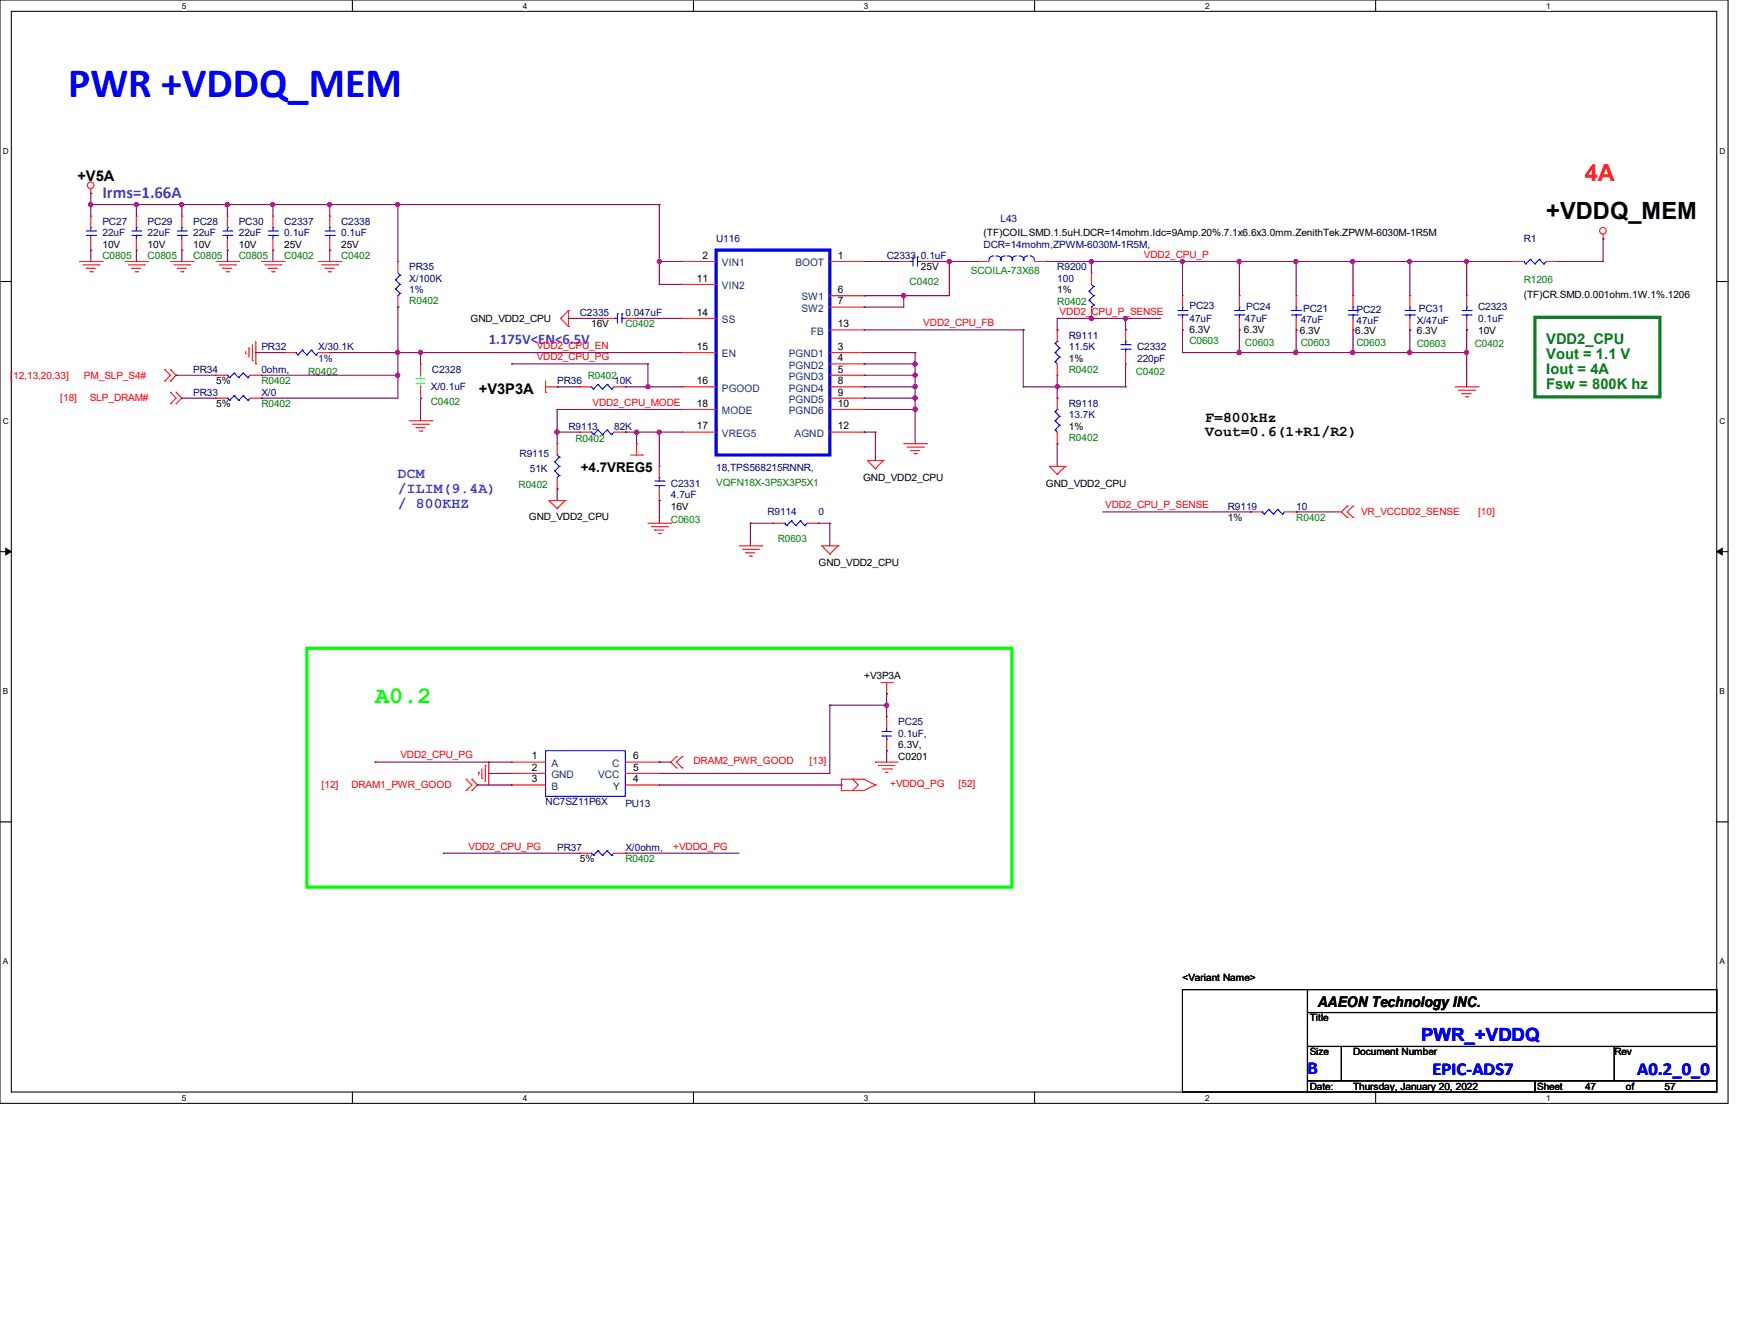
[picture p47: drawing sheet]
<svg xmlns="http://www.w3.org/2000/svg" width="279mm" height="216mm" viewBox="0 0 279 216" stroke-linecap="round" stroke-linejoin="round" font-family="sans-serif">
<defs><g id="words">
<text font-size="6.7" fill="#00f" x="11" y="15.5">PWR +VDDQ_MEM</text>
<text font-size="3.8" fill="#f00" x="254.9" y="29.1">4A</text>
<text font-size="3.8" x="248.7" y="35.1">+VDDQ_MEM</text>
<text font-size="3.8" fill="#0f0" x="60.3" y="112.9">A0.2</text>
<g font-size="2.9" fill="#00f">
<text x="228.6" y="167.3">PWR_+VDDQ</text>
<text x="210.3" y="172.7">B</text>
<text x="230.4" y="172.8">EPIC-ADS7</text>
<text x="263.3" y="172.8">A0.2_0_0</text>
</g>
<text font-size="2.7" fill="#8000ff" x="16.5" y="31.8">Irms=1.66A</text>
<g font-size="2.4">
<text x="12.4" y="29.1">+V5A</text>
<text x="77" y="63.3">+V3P3A</text>
<text x="193.9" y="67.8">F=800kHz</text>
<text x="193.9" y="70.1">Vout=0.6(1+R1/R2)</text>
<text x="211.9" y="161.8">AAEON Technology INC.</text>
</g>
<g font-size="2.4" fill="#8000ff">
<text x="78.6" y="55.3">1.175V&lt;EN&lt;6.5V</text>
<text x="64" y="76.9">DCM</text>
<text x="64" y="79.3">/ILIM(9.4A)</text>
<text x="64" y="81.7">/ 800KHZ</text>
</g>
<g font-size="2.4" fill="#008000">
<text x="248.7" y="55.2">VDD2_CPU</text>
<text x="248.7" y="57.7">Vout = 1.1 V</text>
<text x="248.7" y="60.2">Iout = 4A</text>
<text x="248.7" y="62.6">Fsw = 800K hz</text>
</g>
<text font-size="2.2" x="93.4" y="75.9">+4.7VREG5</text>
<g font-size="1.7">
<text x="113" y="41.6">2</text>
<text x="134.8" y="41.6">1</text>
<text x="112.1" y="45.3">11</text>
<text x="134.8" y="47.1">6</text>
<text x="112.1" y="50.8">14</text>
<text x="134.8" y="52.6">13</text>
<text x="134.8" y="48.9">7</text>
<text x="112.1" y="56.3">15</text>
<text x="134.8" y="58.1">4</text>
<text x="134.8" y="59.9">5</text>
<text x="134.8" y="56.3">3</text>
<text x="112.1" y="61.8">16</text>
<text x="112.1" y="65.4">18</text>
<text x="134.8" y="61.8">8</text>
<text x="134.8" y="63.6">9</text>
<text x="134.8" y="65.4">10</text>
<text x="112.1" y="69">17</text>
<text x="134.8" y="69">12</text>
<text x="85.6" y="122.1">1</text>
<text x="85.6" y="123.9">2</text>
<text x="85.6" y="125.8">3</text>
<text x="101.9" y="125.8">4</text>
<text x="101.9" y="123.9">5</text>
<text x="101.9" y="122.1">6</text>
</g>
<g font-size="1.7" fill="#004080">
<text x="116.1" y="42.8">VIN1</text>
<text x="116.1" y="46.5">VIN2</text>
<text x="127.9" y="42.8">BOOT</text>
<text x="116.1" y="51.9">SS</text>
<text x="128.9" y="48.3">SW1</text>
<text x="128.9" y="50.1">SW2</text>
<text x="130.4" y="53.8">FB</text>
<text x="116.1" y="57.4">EN</text>
<text x="126.9" y="59.3">PGND2</text>
<text x="126.9" y="57.4">PGND1</text>
<text x="116.1" y="62.9">PGOOD</text>
<text x="126.9" y="62.9">PGND4</text>
<text x="126.9" y="64.8">PGND5</text>
<text x="126.9" y="61.1">PGND3</text>
<text x="116.1" y="66.6">MODE</text>
<text x="116.1" y="70.2">VREG5</text>
<text x="126.9" y="66.6">PGND6</text>
<text x="127.8" y="70.2">AGND</text>
<text x="88.7" y="123.3">A</text>
<text x="88.7" y="125.1">GND</text>
<text x="96.2" y="125.1">VCC</text>
<text x="98.5" y="123.3">C</text>
<text x="88.7" y="127">B</text>
<text x="98.6" y="127">Y</text>
</g>
<g font-size="1.6" fill="#000080">
<text x="160.9" y="35.6">L43</text>
<text x="16.5" y="36.2">PC27</text>
<text x="16.5" y="38">22uF</text>
<text x="23.8" y="36.2">PC29</text>
<text x="23.8" y="38">22uF</text>
<text x="31.1" y="36.2">PC28</text>
<text x="31.1" y="38">22uF</text>
<text x="38.4" y="36.2">PC30</text>
<text x="38.4" y="38">22uF</text>
<text x="45.7" y="36.2">C2337</text>
<text x="45.7" y="38">0.1uF</text>
<text x="54.9" y="36.2">C2338</text>
<text x="54.9" y="38">0.1uF</text>
<text x="115.2" y="38.9">U116</text>
<text x="142.6" y="41.7">C2333</text>
<text x="148.1" y="41.7">0.1uF</text>
<text x="158.2" y="39.8">DCR=14mohm,ZPWM-6030M-1R5M,</text>
<text x="245.1" y="38.9">R1</text>
<text x="65.8" y="43.5">PR35</text>
<text x="65.8" y="45.3">X/100K</text>
<text x="170.1" y="43.5">R9200</text>
<text x="170.1" y="45.3">100</text>
<text x="93.3" y="50.8">C2335</text>
<text x="100.6" y="50.8">0.047uF</text>
<text x="191.3" y="49.7">PC23</text>
<text x="191.3" y="51.7">47uF</text>
<text x="200.3" y="51.7">47uF</text>
<text x="200.5" y="49.9">PC24</text>
<text x="209.2" y="51.9">47uF</text>
<text x="209.6" y="50.1">PC21</text>
<text x="218.2" y="50.2">PC22</text>
<text x="218.2" y="52.1">47uF</text>
<text x="227.9" y="52.1">X/47uF</text>
<text x="228.2" y="50.1">PC31</text>
<text x="237.8" y="49.9">C2323</text>
<text x="237.8" y="51.7">0.1uF</text>
<text x="31.1" y="59.9">PR34</text>
<text x="42" y="56.3">PR32</text>
<text x="42" y="59.9">0ohm,</text>
<text x="51.2" y="56.3">X/30.1K</text>
<text x="69.5" y="59.9">C2328</text>
<text x="171.9" y="54.5">R9111</text>
<text x="171.9" y="56.3">11.5K</text>
<text x="182.9" y="56.3">C2332</text>
<text x="182.9" y="58.1">220pF</text>
<text x="31.1" y="63.6">PR33</text>
<text x="42" y="63.6">X/0</text>
<text x="69.3" y="62.7">X/0.1uF</text>
<text x="89.6" y="61.8">PR36</text>
<text x="98.8" y="61.8">10K</text>
<text x="171.9" y="65.4">R9118</text>
<text x="91.4" y="69.1">R9113</text>
<text x="98.8" y="69.1">82K</text>
<text x="171.9" y="67.3">13.7K</text>
<text x="83.6" y="73.5">R9115</text>
<text x="85.2" y="75.9">51K</text>
<text x="115.2" y="75.7">18,TPS568215RNNR,</text>
<text x="107.9" y="78.2">C2331</text>
<text x="107.9" y="80.1">4.7uF</text>
<text x="123.5" y="82.8">R9114</text>
<text x="131.7" y="82.8">0</text>
<text x="197.5" y="81.9">R9119</text>
<text x="208.5" y="81.9">10</text>
<text x="144.5" y="116.6">PC25</text>
<text x="144.5" y="118.5">0.1uF,</text>
<text x="87.8" y="129.5">NC7SZ11P6X</text>
<text x="100.6" y="129.8">PU13</text>
<text x="89.6" y="136.8">PR37</text>
<text x="100.6" y="136.8">X/0ohm,</text>
</g>
<g font-size="1.6">
<text x="16.5" y="39.8">10V</text>
<text x="23.8" y="39.8">10V</text>
<text x="31.1" y="39.8">10V</text>
<text x="38.4" y="39.8">10V</text>
<text x="45.7" y="39.8">25V</text>
<text x="54.9" y="39.8">25V</text>
<text x="158.2" y="38">(TF)COIL.SMD.1.5uH.DCR=14mohm.Idc=9Amp.20%.7.1x6.6x3.0mm.ZenithTek.ZPWM-6030M-1R5M</text>
<text x="148.1" y="43.5">25V</text>
<text x="170.1" y="47.2">1%</text>
<text x="245.1" y="47.9">(TF)CR.SMD.0.001ohm.1W.1%.1206</text>
<text x="75.7" y="51.7">GND_VDD2_CPU</text>
<text x="95.1" y="52.6">16V</text>
<text x="191.3" y="53.6">6.3V</text>
<text x="200.1" y="53.6">6.3V</text>
<text x="209.1" y="53.7">6.3V</text>
<text x="218" y="53.7">6.3V</text>
<text x="227.9" y="53.7">6.3V</text>
<text x="237.8" y="53.7">10V</text>
<text x="171.9" y="58.1">1%</text>
<text x="34.8" y="65.4">5%</text>
<text x="34.8" y="61.8">5%</text>
<text x="171.9" y="69.1">1%</text>
<text x="138.8" y="77.3">GND_VDD2_CPU</text>
<text x="85.1" y="83.5">GND_VDD2_CPU</text>
<text x="107.9" y="81.9">16V</text>
<text x="168.2" y="78.2">GND_VDD2_CPU</text>
<text x="197.5" y="83.7">1%</text>
<text x="131.7" y="91.1">GND_VDD2_CPU</text>
<text x="139" y="109.1">+V3P3A</text>
<text x="144.5" y="122.1">C0201</text>
<text x="144.5" y="120.3">6.3V,</text>
<text x="93.3" y="138.6">5%</text>
<text x="190.2" y="157.8">&lt;Variant Name&gt;</text>
<text x="210.7" y="164.2">Title</text>
<text x="210.7" y="169.7">Size</text>
<text x="217.7" y="169.7">Document Number</text>
<text x="259.7" y="169.7">Rev</text>
<text x="210.7" y="175.2">Date:</text>
<text x="217.7" y="175.2">Thursday, January 20, 2022</text>
<text x="247.2" y="175.2">Sheet</text>
<text x="255" y="175.2">47</text>
<text x="261.5" y="175.2">of</text>
<text x="267.7" y="175.2">57</text>
</g>
<g font-size="1.6" fill="#008000">
<text x="16.5" y="41.7">C0805</text>
<text x="23.8" y="41.7">C0805</text>
<text x="31.1" y="41.7">C0805</text>
<text x="38.4" y="41.7">C0805</text>
<text x="45.7" y="41.7">C0402</text>
<text x="54.9" y="41.7">C0402</text>
<text x="146.3" y="45.9">C0402</text>
<text x="156.2" y="44">SCOILA-73X68</text>
<text x="245.1" y="45.5">R1206</text>
<text x="65.8" y="48.8">R0402</text>
<text x="100.6" y="52.6">C0402</text>
<text x="170.1" y="49">R0402</text>
<text x="171.9" y="59.9">R0402</text>
<text x="191.3" y="55.4">C0603</text>
<text x="200.3" y="55.6">C0603</text>
<text x="209.2" y="55.6">C0603</text>
<text x="218.2" y="55.6">C0603</text>
<text x="227.9" y="55.8">C0603</text>
<text x="237.2" y="55.8">C0402</text>
<text x="42" y="65.4">R0402</text>
<text x="42" y="61.8">R0402</text>
<text x="49.6" y="60.3">R0402</text>
<text x="69.3" y="65.1">C0402</text>
<text x="94.5" y="60.9">R0402</text>
<text x="182.7" y="60.3">C0402</text>
<text x="92.5" y="71.1">R0402</text>
<text x="171.9" y="70.9">R0402</text>
<text x="83.4" y="78.4">R0402</text>
<text x="115.2" y="78.1">VQFN18X-3P5X3P5X1</text>
<text x="208.5" y="83.7">R0402</text>
<text x="107.9" y="84.1">C0603</text>
<text x="125.1" y="87.2">R0603</text>
<text x="100.6" y="138.6">R0402</text>
</g>
<g font-size="1.6" fill="#f00">
<text x="184" y="41.4">VDD2_CPU_P</text>
<text x="148.5" y="52.5">VDD2_CPU_FB</text>
<text x="170.4" y="50.6">VDD2_CPU_P_SENSE</text>
<text x="86.3" y="56.1">VDD2_CPU_EN</text>
<text x="86.3" y="57.9">VDD2_CPU_PG</text>
<text x="1.7" y="60.9">[12,13,20,33]</text>
<text x="9.7" y="64.5">[18]</text>
<text x="13.5" y="60.9">PM_SLP_S4#</text>
<text x="14.4" y="64.5">SLP_DRAM#</text>
<text x="95.3" y="65.2">VDD2_CPU_MODE</text>
<text x="177.8" y="81.7">VDD2_CPU_P_SENSE</text>
<text x="218.9" y="82.8">VR_VCCDD2_SENSE</text>
<text x="237.8" y="82.8">[10]</text>
<text x="64.4" y="121.9">VDD2_CPU_PG</text>
<text x="111.6" y="122.9">DRAM2_PWR_GOOD</text>
<text x="130.2" y="122.9">[13]</text>
<text x="51.7" y="126.7">[12]</text>
<text x="56.5" y="126.7">DRAM1_PWR_GOOD</text>
<text x="143.2" y="126.5">+VDDQ_PG</text>
<text x="154.2" y="126.5">[52]</text>
<text x="75.4" y="136.6">VDD2_CPU_PG</text>
<text x="108.3" y="136.6">+VDDQ_PG</text>
</g>
<g font-size="1.6" fill="#0000a0">
<text x="65.8" y="47.2">1%</text>
<text x="51.2" y="58.1">1%</text>
</g>
<g font-size="1.3">
<text x="29.3" y="1.4">5</text>
<text x="84.1" y="1.4">4</text>
<text x="139" y="1.4">3</text>
<text x="193.8" y="1.4">2</text>
<text x="248.7" y="1.4">1</text>
<text x=".5" y="24.7">D</text>
<text x="276.6" y="24.7">D</text>
<text x=".5" y="68.2">C</text>
<text x="276.6" y="68.2">C</text>
<text x=".5" y="111.6">B</text>
<text x="276.6" y="111.6">B</text>
<text x=".5" y="155">A</text>
<text x="276.6" y="155">A</text>
<text x="29.3" y="177">5</text>
<text x="84.1" y="177">4</text>
<text x="139" y="177">3</text>
<text x="193.8" y="177">2</text>
<text x="248.7" y="177">1</text>
</g>
</g></defs>
<path d="M0 0h278v177.4h-278zM1.8 1.8h274.3v173.8h-274.3z" fill="none" stroke="#000" stroke-width=".17"/>
<g fill="#fff">
<path d="M29.3 .2h.7v1.5h-.7z"/>
<path d="M29.3 175.8h.7v1.4h-.7z"/>
</g>
<path d="M56.7 0v1.8M56.7 175.6v1.8" fill="none" stroke="#000" stroke-width=".17"/>
<g fill="#fff">
<path d="M84.1 .2h.7v1.5h-.7z"/>
<path d="M84.1 175.8h.7v1.4h-.7z"/>
</g>
<path d="M111.5 0v1.8M111.5 175.6v1.8" fill="none" stroke="#000" stroke-width=".17"/>
<g fill="#fff">
<path d="M139 .2h.7v1.5h-.7z"/>
<path d="M139 175.8h.7v1.4h-.7z"/>
</g>
<path d="M166.4 0v1.8M166.4 175.6v1.8" fill="none" stroke="#000" stroke-width=".17"/>
<g fill="#fff">
<path d="M193.8 .2h.8v1.5h-.8z"/>
<path d="M193.8 175.8h.8v1.4h-.8z"/>
</g>
<path d="M221.3 0v1.8M221.3 175.6v1.8" fill="none" stroke="#000" stroke-width=".17"/>
<g fill="#fff">
<path d="M248.7 .2h.7v1.5h-.7z"/>
<path d="M248.7 175.8h.7v1.4h-.7z"/>
<path d="M.5 23.5h.9v1.5h-.9z"/>
<path d="M276.6 23.5h.9v1.5h-.9z"/>
<path d="M.5 67h.9v1.5h-.9z"/>
<path d="M276.6 67h.9v1.5h-.9z"/>
</g>
<path d="M0 45.3h1.8M276.1 45.3h1.9" fill="none" stroke="#000" stroke-width=".17"/>
<g fill="#fff">
<path d="M.5 110.4h.8v1.5h-.8z"/>
<path d="M276.6 110.4h.9v1.5h-.9z"/>
</g>
<path d="M0 88.7h1.8M276.1 88.7h1.9" fill="none" stroke="#000" stroke-width=".17"/>
<path d="M.9 88.1l.9 .6-.9 .5zM276.1 88.7l.9-.6v1.1z" fill="#000" stroke="#000" stroke-width=".16"/>
<g fill="#fff">
<path d="M.5 153.8h.8v1.5h-.8z"/>
<path d="M276.6 153.8h.9v1.5h-.9z"/>
</g>
<path d="M0 132.1h1.8M276.1 132.1h1.9M190.2 159.1h20.1v16.5h-20.1zM210.3 159.1h65.8v3.7h-65.8zM210.3 162.8h65.8v5.4h-65.8zM210.3 168.2h5.5v5.5h-5.5zM210.3 173.7h36.6v1.9h-36.6zM215.8 168.2h43.9v5.5h-43.9zM246.9 173.7h29.2v1.9h-29.2zM259.7 168.2h16.4v5.5h-16.4z" fill="none" stroke="#000" stroke-width=".17"/>
<path d="M246.9 51h20.1v12.8h-20.1z" fill="none" stroke="#008000" stroke-width=".51"/>
<path d="M49.4 104.2h113.4v38.4h-113.4z" fill="none" stroke="#0f0" stroke-width=".51"/>
<g fill="none" stroke="#f00" stroke-width=".17">
<path d="M14.6 31.1h.1M14.6 34.8h.1M14.6 30.4v.7M14.6 34.8v1.8M14.6 38.4v1.8M21.9 34.8h.1M21.9 34.8v1.8M21.9 38.4v1.8M29.3 34.8h.1M29.3 34.8v1.8M29.3 38.4v1.8M36.6 34.8h.1"/>
<path d="M36.6 34.8v1.8M36.6 38.4v1.8M43.9 34.8h.1M43.9 34.8v1.8M43.9 38.4v1.8M53 34.8h.1M53 34.8v1.8M53 38.4v1.8M257.9 38.4h.1M257.9 37.7v.7M12.8 42h3.7M13.3 42.6h2.6"/>
<path d="M13.9 43.1h.1M13.9 43.1h1.5M14.4 43.7h.4M14.6 40.2h.1M14.8 43.7h.1M15.9 42.6h.1M16.5 42h.1M20.1 42h3.6M20.7 42.6h2.5M21.2 43.1h.1M21.2 43.1h1.4M21.8 43.7h.3"/>
<path d="M21.9 40.2h.1M22.1 43.7h.1M23.2 42.6h.1M23.7 42h.1M26.5 59.4h.1M26.5 59.4l.9 .9-.9 1M27.4 59.4h.1M27.4 42h3.7M27.4 59.4l.9 .9-.9 1M28 42.6h2.5M28.5 43.1h.1M28.5 43.1h1.5"/>
<path d="M29.1 43.7h.3M29.3 40.2h.1M29.4 43.7h.1M30.5 42.6h.1M31.1 42h.1M34.8 42h3.6M35.3 42.6h2.5M35.9 43.1h.1M35.9 43.1h1.4M36.4 43.7h.3M36.6 40.2h.1M36.7 43.7h.1"/>
<path d="M37.8 42.6h.1M38.4 42h.1M39.5 56.9h.1M39.5 56.5v.4M40 56h.1M40 56v1.4M40.6 58h.1M40.6 55.4v2.6M41.1 58.5h.1M41.1 54.9v3.6M42 42h3.7M42.6 42.6h2.6"/>
<path d="M43.1 43.1h.1M43.1 43.1h1.5M43.7 43.7h.4M43.9 40.2h.1M44.1 43.7h.1M45.2 42.6h.1M45.7 42h.1M45.7 56.7h.1M45.7 56.7h1.8M51.2 42h3.7M51.2 56.7h1.8M51.7 42.6h2.6"/>
<path d="M52.3 43.1h.1M52.3 43.1h1.5M52.8 43.7h.4M53 56.7h.1M53 40.2h.1M53.2 43.7h.1M54.3 42.6h.1M54.9 42h.1M64 42h.1M64 49.4h.1M64 42v1.9M64 47.5v1.9"/>
<path d="M67.6 58.5h.1M67.6 58.5v1.8M90.2 51.2h.1M90.2 51.2l1.2 1.3M91.4 52.5h.1M91.4 49.9h.1M91.4 49.9v2.6M91.4 49.9l-1.2 1.3M96.9 51.2h.1M96.9 51.2h1.9M100.6 51.2h1.8M102.4 51.2h.1"/>
<path d="M109.7 56.7h.1M109.7 51.2h.1M109.7 42h.1M109.7 45.7h.1M109.7 42h5.5M109.7 56.7h5.5M109.7 51.2h5.5M109.7 45.7h5.5M133.5 42h5.5M133.5 56.7h5.5M133.5 58.5h5.5M133.5 47.5h5.5"/>
<path d="M133.5 53h5.5M133.5 49.4h5.5M139 42h.1M139 58.5h.1M139 47.5h.1M139 53h.1M139 49.4h.1M139 56.7h.1M144.5 42h.1M144.5 42h1.8M148.1 42h1.8M149.9 42h.1"/>
<path d="M157.3 42h.1M157.3 42h1.8M166.4 42h1.8M168.2 42h.1M170.1 53h.1M170.1 53v1.9M170.1 58.5v1.8M175.6 43.9h.1M175.6 51.2h.1M175.6 43.9v1.8M175.6 49.4v1.8M181.1 58.5h.1"/>
<path d="M181.1 53h.1M181.1 53v1.9M181.1 56.7v1.8M190.2 53h.1M190.2 47.5h.1M190.2 47.5v1.9M190.2 51.2v1.8M199.3 53h.1M199.3 47.5h.1M199.3 47.5v1.9M199.3 51.2v1.8M208.5 53h.1"/>
<path d="M208.5 47.5h.1M208.5 47.5v1.9M208.5 51.2v1.8M217.6 53h.1M217.6 47.5h.1M217.6 47.5v1.9M217.6 51.2v1.8M226.8 53h.1M226.8 47.5h.1M226.8 47.5v1.9M226.8 51.2v1.8M235.9 53h.1"/>
<path d="M235.9 47.5h.1M235.9 47.5v1.9M235.9 51.2v1.8M243.2 42h.1M243.2 42h1.9M248.7 42h1.8M250.5 42h.1M26.5 61.3h.1M27.4 61.3h.1M27.4 64.9h.1M27.4 63.1h.1M27.4 63.1l.9 .9-.9 .9"/>
<path d="M28.3 63.1h.1M28.3 64.9h.1M28.3 63.1l1 .9-1 .9M34.8 64h.1M34.8 60.3h.1M34.8 64h1.8M34.8 60.3h1.8M40.2 64h1.8M40.2 60.3h1.8M42 64h.1M42 60.3h.1M65.8 67.6h3.7"/>
<path d="M66.4 68.2h2.5M66.9 68.7h.1M66.9 68.7h1.5M67.5 69.3h.4M67.6 64h.1M67.6 62.2v1.8M67.9 69.3h.1M68.9 68.2h.1M69.5 67.6h.1M87.8 63.1h.1M87.8 62.2h1.8M87.8 61.3v1.8"/>
<path d="M89.6 62.2h.1M89.6 78.6h.1M89.6 71.3h.1M89.6 71.3v1.9M89.6 76.8v1.8M93.3 62.2h.1M93.3 69.5h.1M93.3 62.2h1.8M93.3 69.5h1.8M98.8 62.2h1.8M98.8 69.5h1.8M100.6 62.2h.1"/>
<path d="M100.6 69.5h.1M101.5 73.2h1.8M102.4 71.3h.1M102.4 71.3v1.9M103.3 73.2h.1M106 75h.1M106 75v1.8M106 78.6v1.9M109.7 62.2h.1M109.7 65.8h.1M109.7 69.5h.1M109.7 62.2h5.5"/>
<path d="M109.7 69.5h5.5M109.7 65.8h5.5M133.5 62.2h5.5M133.5 64h5.5M133.5 60.3h5.5M133.5 69.5h5.5M133.5 65.8h5.5M139 69.5h.1M139 62.2h.1M139 64h.1M139 65.8h.1M139 60.3h.1"/>
<path d="M139.5 74h.1M139.5 74h2.6M139.5 74l1.3 1.4M140.8 75.4h.1M142.1 74h.1M142.1 74l-1.3 1.4M145.4 71.3h3.7M145.9 71.9h2.6M146.5 72.4h.1M146.5 72.4h1.5M147 72.9h.4M147.4 72.9h.1"/>
<path d="M148.5 71.9h.1M149.1 71.3h.1M168.8 75h.1M168.8 75h2.6M168.8 75l1.3 1.2M170.1 76.2h.1M170.1 71.3h.1M170.1 64h.1M170.1 60.3h.1M170.1 64v1.8M170.1 69.5v1.8M171.4 75h.1"/>
<path d="M171.4 75l-1.3 1.2M234.1 62.2h3.6M234.6 62.7h2.6M235.2 63.3h.1M235.2 63.3h1.4M235.7 63.8h.4M236.1 63.8h.1M237.2 62.7h.1M237.7 62.2h.1M88.3 80.5h.1M88.3 80.5h2.6M88.3 80.5l1.3 1.2"/>
<path d="M89.6 81.7h.1M90.9 80.5h.1M90.9 80.5l-1.3 1.2M104.2 84.1h3.7M104.8 84.7h2.6M105.3 85.2h.1M105.3 85.2h1.5M105.9 85.8h.4M106 80.5h.1M106.3 85.8h.1M107.4 84.7h.1M107.9 84.1h.1"/>
<path d="M118.9 87.8h3.6M119.4 88.3h2.6M120 88.9h.1M120 88.9h1.4M120.5 89.4h.4M120.9 89.4h.1M122 88.3h.1M122.5 87.8h.1M124.3 84.1h.1M124.3 84.1h1.9M129.8 84.1h1.9M131.7 84.1h.1"/>
<path d="M132.2 87.8h.1M132.2 87.8h2.6M132.2 87.8l1.3 1.3M133.5 89.1h.1M134.8 87.8h.1M134.8 87.8l-1.3 1.3M201.2 82.3h.1M201.2 82.3h1.8M206.6 82.3h1.9M208.5 82.3h.1M216.7 81.4h.1M216.7 83.2h.1"/>
<path d="M216.7 81.4l-.9 .9 .9 .9M217.6 83.2h.1M217.6 81.4h.1M217.6 81.4l-.9 .9 .9 .9M141.7 109.7h1.9M142.6 111.5h.1M142.6 115.2h.1M142.6 109.7v1.8M142.6 115.2v1.9M142.6 118.9v1.8M143.6 109.7h.1M75 127.1h.1"/>
<path d="M75 125.3h.1M75 125.3l.9 .9-.9 .9M75.9 125.3h.1M75.9 127.1h.1M75.9 125.3l.9 .9-.9 .9M77 124.2h.1M77 124.2v.3M77.5 125.1h.1M77.5 123.6v1.5M78.1 123.1h.1M78.1 123.1v2.5M78.6 122.5h.1"/>
<path d="M78.6 122.5v3.7M82.3 122.5h.1M82.3 124.3h.1M82.3 126.2h.1M82.3 122.5h5.5M82.3 124.3h5.5M82.3 126.2h5.5M93.3 137.2h.1M93.3 137.2h1.8M98.8 137.2h1.8M100.6 137.2h.1M100.6 122.5h5.4"/>
<path d="M100.6 124.3h5.4M100.6 126.2h5.4M106 126.2h.1M106 124.3h.1M106 122.5h.1M108.8 121.6h.1M108.8 123.4h.1M108.8 121.6l-.9 .9 .9 .9M109.7 123.4h.1M109.7 121.6h.1M109.7 121.6l-.9 .9 .9 .9M135.3 127.1h.1"/>
<path d="M135.3 125.3h.1M135.3 125.3h3.7M135.3 125.3v1.8M137.2 127.1h.1M137.2 125.3h.1M137.2 125.3l.8 .9-.8 .9M139 125.3h.1M139 125.3l1.8 .9M140.8 122.5h.1M140.8 126.2h.1M140.8 122.5h3.7M140.8 126.2l-1.8 .9h-3.7"/>
<path d="M141.4 123.1h.1M141.4 123.1h2.5M141.9 123.6h1.5M142.5 124.2h.1M142.5 124.2h.3M142.6 120.7h.1M143.4 123.6h.1"/>
<circle cx="14.6" cy="29.8" r=".53"/>
<circle cx="257.8" cy="37.1" r=".53"/>
</g>
<g fill="none" stroke="#00f" stroke-width=".17">
<path d="M13.9 37.1h1.5M13.9 37.8h1.5M14.6 36.6h.1M14.6 37.8h.1M14.6 36.6v.5M14.6 37.8v.6M15.4 37.1h.1M15.4 37.8h.1M21.2 37.1h1.4M21.2 37.8h1.4M21.9 36.6h.1M21.9 37.8h.1"/>
<path d="M21.9 36.6v.5M21.9 37.8v.6M22.6 37.1h.1M22.6 37.8h.1M28.5 37.1h1.5M28.5 37.8h1.5M29.3 36.6h.1M29.3 37.8h.1M29.3 36.6v.5M29.3 37.8v.6M30 37.1h.1M30 37.8h.1"/>
<path d="M35.9 37.1h1.4M35.9 37.8h1.4M36.6 36.6h.1M36.6 37.8h.1M36.6 36.6v.5M36.6 37.8v.6M37.3 37.1h.1M37.3 37.8h.1M43.1 37.1h1.5M43.1 37.8h1.5M43.9 36.6h.1M43.9 37.8h.1"/>
<path d="M43.9 36.6v.5M43.9 37.8v.6M44.6 37.1h.1M44.6 37.8h.1M52.3 37.1h1.5M52.3 37.8h1.5M53 36.6h.1M53 37.8h.1M53 36.6v.5M53 37.8v.6M53.8 37.1h.1M53.8 37.8h.1"/>
<path d="M37.7 60h.1M37.7 60l-.8 .7M37.7 60l.7 .7M39.1 60h.1M39.1 60l.8 .7M39.1 60l-.7 .7M47.5 56.7h.1M47.5 56.7l.4 .4M47.9 57.1h.1M48.6 56.3h.1M48.6 56.3l-.7 .8M48.6 56.3l.8 .8"/>
<path d="M49.4 57.1h.1M50.1 56.3h.1M50.1 56.3l.7 .8M50.1 56.3l-.7 .8M50.8 57.1h.1M51.2 56.7l-.4 .4M63.6 45h.1M63.6 46.4h.1M63.6 46.4l.7 .8M63.6 45l.7 .7M64 47.5h.1M64 43.9l.3 .3"/>
<path d="M64.3 47.2h.1M64.3 44.2h.1M64.3 45.7h.1M64.3 47.2l-.3 .3M64.3 44.2l-.7 .8M64.3 45.7l-.7 .7M98.8 51.2h.1M98.8 51.2h.5M99.3 50.5h.1M99.3 50.5v1.4M100 50.5h.1M100 51.2h.1"/>
<path d="M100 51.2h.6M100 50.5v1.4M146.3 42h.1M146.3 42h.6M146.9 41.3h.1M146.9 41.3v1.5M147.6 41.3h.1M147.6 42h.1M147.6 42h.5M147.6 41.3v1.5M159.8 41.1a.63 .63 0 0 0-.7 .8M160.2 41.2a.67 .67 0 0 1 .9 .7"/>
<path d="M161.7 41.1a.66 .66 0 0 0-.8 .8M162 41.2a.67 .67 0 0 1 .9 .7M163.5 41.1a.65 .65 0 0 0-.7 .8M163.9 41.2a.66 .66 0 0 1 .8 .7M165.3 41.1a.65 .65 0 0 0-.7 .8M165.7 41.2a.61 .61 0 0 1 .7 .7M169.7 55.2h.1M169.7 58.2h.1M169.7 56.7h.1M169.7 55.2l.7 .8M169.7 58.2l.4 .3M169.7 56.7l.7 .7"/>
<path d="M170.1 54.9h.1M170.1 54.9l-.4 .3M170.4 57.4h.1M170.4 56h.1M170.4 57.4l-.7 .8M170.4 56l-.7 .7M175.2 46.8h.1M175.2 48.3h.1M175.2 48.3l.7 .7M175.2 46.8l.7 .7M175.6 49.4h.1M175.6 45.7l.3 .4"/>
<path d="M175.9 49h.1M175.9 46.1h.1M175.9 47.5h.1M175.9 49l-.3 .4M175.9 46.1l-.7 .7M175.9 47.5l-.7 .8M180.3 55.4h1.5M180.3 56.1h1.5M181.1 54.9h.1M181.1 56.1h.1M181.1 54.9v.5M181.1 56.1v.6"/>
<path d="M181.8 55.4h.1M181.8 56.1h.1M189.4 49.9h1.5M189.4 50.6h1.5M190.2 49.4h.1M190.2 50.6h.1M190.2 49.4v.5M190.2 50.6v.6M190.9 49.9h.1M190.9 50.6h.1M198.6 49.9h1.5M198.6 50.6h1.5"/>
<path d="M199.3 49.4h.1M199.3 50.6h.1M199.3 49.4v.5M199.3 50.6v.6M200.1 49.9h.1M200.1 50.6h.1M207.7 49.9h1.5M207.7 50.6h1.5M208.5 49.4h.1M208.5 50.6h.1M208.5 49.4v.5M208.5 50.6v.6"/>
<path d="M209.2 49.9h.1M209.2 50.6h.1M216.9 49.9h1.5M216.9 50.6h1.5M217.6 49.4h.1M217.6 50.6h.1M217.6 49.4v.5M217.6 50.6v.6M218.4 49.9h.1M218.4 50.6h.1M226 49.9h1.5M226 50.6h1.5"/>
<path d="M226.8 49.4h.1M226.8 50.6h.1M226.8 49.4v.5M226.8 50.6v.6M227.5 49.9h.1M227.5 50.6h.1M235.2 49.9h1.4M235.2 50.6h1.4M235.9 49.4h.1M235.9 50.6h.1M235.9 49.4v.5M235.9 50.6v.6"/>
<path d="M236.6 49.9h.1M236.6 50.6h.1M245.1 42h.1M245.1 42l.3 .4M245.4 42.4h.1M246.2 41.7h.1M246.2 41.7l-.8 .7M246.2 41.7l.7 .7M246.9 42.4h.1M247.6 41.7h.1M247.6 41.7l.7 .7M247.6 41.7l-.7 .7"/>
<path d="M248.3 42.4h.1M248.7 42l-.4 .4M36.6 64h.1M36.6 60.3h.1M36.6 64l.3 .3M36.6 60.3l.3 .4M36.9 64.3h.1M36.9 60.7h.1M37.7 63.6h.1M37.7 63.6l-.8 .7M37.7 63.6l.7 .7M38.4 64.3h.1"/>
<path d="M38.4 60.7h.1M39.1 63.6h.1M39.1 63.6l.8 .7M39.1 63.6l-.7 .7M39.9 64.3h.1M39.9 60.7h.1M40.2 64l-.3 .3M40.2 60.3l-.3 .4M89.2 75.7h.1M89.2 74.3h.1M89.2 75.7l.8 .8M89.2 74.3l.8 .7"/>
<path d="M89.6 73.2h.1M89.6 73.2l.4 .3M90 73.5h.1M90 76.5h.1M90 75h.1M90 73.5l-.8 .8M90 76.5l-.4 .3M90 75l-.8 .7M95.1 62.2h.1M95.1 69.5h.1M95.1 62.2l.4 .3M95.1 69.5l.4 .3"/>
<path d="M95.5 62.5h.1M95.5 69.8h.1M96.2 61.8h.1M96.2 69.1h.1M96.2 61.8l-.7 .7M96.2 61.8l.7 .7M96.2 69.1l-.7 .7M96.2 69.1l.7 .7M96.9 62.5h.1M96.9 69.8h.1M97.7 61.8h.1M97.7 69.1h.1"/>
<path d="M97.7 61.8l.7 .7M97.7 61.8l-.8 .7M97.7 69.1l.7 .7M97.7 69.1l-.8 .7M98.4 62.5h.1M98.4 69.8h.1M98.8 62.2l-.4 .3M98.8 69.5l-.4 .3M105.3 77.3h1.5M105.3 78.1h1.5M106 76.8h.1M106 78.1h.1"/>
<path d="M106 76.8v.5M106 78.1v.5M106.8 77.3h.1M106.8 78.1h.1M169.7 66.2h.1M169.7 69.1h.1M169.7 67.6h.1M169.7 66.2l.7 .7M169.7 69.1l.4 .4M169.7 67.6l.7 .8M170.1 65.8h.1M170.1 65.8l-.4 .4"/>
<path d="M170.4 68.4h.1M170.4 66.9h.1M170.4 68.4l-.7 .7M170.4 66.9l-.7 .7M126.2 84.1h.1M126.2 84.1l.3 .4M126.5 84.5h.1M127.3 83.7h.1M127.3 83.7l-.8 .8M127.3 83.7l.7 .8M128 84.5h.1M128.7 83.7h.1"/>
<path d="M128.7 83.7l.8 .8M128.7 83.7l-.7 .8M129.5 84.5h.1M129.8 84.1l-.3 .4M203 82.3h.1M203 82.3l.4 .3M203.4 82.6h.1M204.1 81.9h.1M204.1 81.9l-.7 .7M204.1 81.9l.7 .7M204.8 82.6h.1M205.5 81.9h.1"/>
<path d="M205.5 81.9l.8 .7M205.5 81.9l-.7 .7M206.3 82.6h.1M206.6 82.3l-.3 .3M141.9 118.3h.1M141.9 117.6h.1M141.9 118.3h1.5M141.9 117.6h1.5M142.6 118.9h.1M142.6 117.6h.1M142.6 117.1v.5M142.6 118.3v.6"/>
<path d="M87.8 120.7h12.8v7.3h-12.8zM95.1 137.2h.1M95.1 137.2l.4 .3M95.5 137.5h.1M96.2 136.8h.1M96.2 136.8l-.7 .7M96.2 136.8l.7 .7M96.9 137.5h.1M97.7 136.8h.1M97.7 136.8l.7 .7M97.7 136.8l-.8 .7M98.4 137.5h.1"/>
<path d="M98.8 137.2l-.4 .3"/>
</g>
<path d="M66.9 61.6h.1M66.9 60.9h.1M66.9 61.6h1.5M66.9 60.9h1.5M67.6 62.2h.1M67.6 60.9h.1M67.6 60.3v.6M67.6 61.6v.6" fill="none" stroke="#00ff80" stroke-width=".17"/>
<path d="M115.2 40.2h18.3v33h-18.3z" fill="none" stroke="#00f" stroke-width=".51"/>
<g fill="none" stroke="#800040" stroke-width=".17">
<path d="M14.6 31.1h.1M14.6 32.9h.1M14.6 31.1v3.7M14.6 32.9h91.4M21.9 32.9h.1M21.9 32.9v1.9M29.3 32.9h.1M29.3 32.9v1.9M36.6 32.9h.1M36.6 32.9v1.9M43.9 32.9h.1M43.9 32.9v1.9"/>
<path d="M53 32.9h.1M53 32.9v1.9M64 32.9h.1M64 32.9v9.1M106 32.9h.1M106 32.9v12.8M257.9 38.4h.1M257.9 38.4v3.6h-7.4M14.6 40.2h.1M14.6 40.2v1.8M21.9 40.2h.1M21.9 40.2v1.8"/>
<path d="M29.3 40.2h.1M29.3 40.2v1.8M36.6 40.2h.1M36.6 40.2v1.8M41.1 56.7h.1M41.1 56.7h4.6M43.9 40.2h.1M43.9 40.2v1.8M53 40.2h.1M53 56.7h.1M53 40.2v1.8M53 56.7h56.7"/>
<path d="M64 49.4h.1M64 56.7h.1M64 49.4v14.6h-22M67.6 56.7h.1M67.6 56.7v1.8M82.3 58.5h.1M82.3 58.5h21.9M91.4 51.2h.1M91.4 51.2h5.5M102.4 51.2h.1M102.4 51.2h7.3M104.2 58.5h.1"/>
<path d="M104.2 58.5v3.7M106 42h.1M106 45.7h.1M106 42h3.7M106 45.7h3.7M139 42h.1M139 47.5h.1M139 49.4h.1M139 56.7h.1M139 58.5h.1M139 42h5.5M139 53h25.6"/>
<path d="M139 56.7h8.2M139 58.5h8.2M145.4 47.5h.1M145.4 47.5v1.9h-6.4M147.2 56.7h.1M147.2 58.5h.1M147.2 56.7v14.6M149.9 42h.1M149.9 42h7.4M152.7 42h.1M152.7 42v5.5h-13.7M164.6 53h.1"/>
<path d="M164.6 53v9.2M168.2 42h75M170.1 51.2h.1M170.1 53h.1M170.1 51.2h16.4M170.1 51.2v1.8M175.6 42h.1M175.6 42v1.9M181.1 51.2h.1M181.1 53h.1M181.1 51.2v1.8M181.1 58.5v3.7"/>
<path d="M186.5 51.2h.1M190.2 42h.1M190.2 53h.1M190.2 56.7h.1M190.2 42v5.5M190.2 53v3.7M190.2 56.7h45.7M199.3 42h.1M199.3 53h.1M199.3 56.7h.1M199.3 42v5.5M199.3 53v3.7"/>
<path d="M208.5 42h.1M208.5 53h.1M208.5 56.7h.1M208.5 42v5.5M208.5 53v3.7M217.6 42h.1M217.6 53h.1M217.6 56.7h.1M217.6 42v5.5M217.6 53v3.7M226.8 42h.1M226.8 53h.1"/>
<path d="M226.8 56.7h.1M226.8 42v5.5M226.8 53v3.7M235.9 42h.1M235.9 53h.1M235.9 56.7h.1M235.9 42v5.5M235.9 53v9.2M250.5 42h.1M28.3 60.3h.1M28.3 60.3h6.5M29.3 64h.1"/>
<path d="M29.3 64h5.5M42 60.3h.1M42 64h.1M42 60.3h22M64 60.3h.1M67.6 64h.1M67.6 64v3.6M89.6 62.2h.1M89.6 65.8h.1M89.6 69.5h.1M89.6 78.6h.1M89.6 62.2h3.7"/>
<path d="M89.6 65.8v5.5M89.6 78.6v1.9M89.6 65.8h20.1M89.6 69.5h3.7M100.6 62.2h.1M100.6 69.5h.1M100.6 62.2h9.1M100.6 69.5h9.1M102.4 69.5h.1M102.4 69.5v1.8M104.2 62.2h.1M106 69.5h.1"/>
<path d="M106 69.5v5.5M139 60.3h.1M139 62.2h.1M139 64h.1M139 65.8h.1M139 69.5h.1M139 60.3h8.2M139 62.2h8.2M139 64h8.2M139 65.8h8.2M139 69.5h1.8M140.8 69.5h.1"/>
<path d="M140.8 69.5v4.5M147.2 60.3h.1M147.2 62.2h.1M147.2 64h.1M147.2 65.8h.1M164.6 62.2h.1M164.6 62.2h16.5M170.1 71.3h.1M170.1 62.2h.1M170.1 64h.1M170.1 60.3v3.7M170.1 71.3v3.7"/>
<path d="M181.1 62.2h.1M106 80.5h.1M106 80.5v3.6M120.7 84.1h.1M120.7 84.1h3.6M120.7 84.1v3.7M131.7 84.1h.1M131.7 84.1h1.8M133.5 84.1h.1M133.5 84.1v3.7M177.4 82.3h23.8M201.2 82.3h.1"/>
<path d="M208.5 82.3h.1M208.5 82.3h7.3M133.5 113.4h.1M133.5 113.4v10.9h-27.5M133.5 113.4h9.1M142.6 111.5h.1M142.6 113.4h.1M142.6 111.5v3.7M60.3 122.5h.1M60.3 122.5h22M71.3 137.2h.1M71.3 137.2h22"/>
<path d="M76.8 126.2h.1M76.8 126.2h5.5M78.6 124.3h.1M78.6 124.3h3.7M100.6 137.2h.1M100.6 137.2h18.3M106 122.5h.1M106 124.3h.1M106 122.5h1.9M106 126.2h29.3M135.3 126.2h.1M142.6 120.7h.1"/>
<path d="M142.6 120.7v1.8"/>
</g>
<g fill="#f0f" stroke="#f0f" stroke-width=".17">
<circle cx="14.6" cy="32.9" r=".34"/>
<circle cx="21.9" cy="32.9" r=".34"/>
<circle cx="36.5" cy="32.9" r=".34"/>
<circle cx="29.2" cy="32.9" r=".35"/>
<circle cx="43.9" cy="32.9" r=".34"/>
<circle cx="53" cy="32.9" r=".34"/>
<circle cx="64" cy="32.9" r=".34"/>
<circle cx="106" cy="42" r=".34"/>
<circle cx="152.7" cy="42" r=".35"/>
<circle cx="175.5" cy="42" r=".35"/>
<circle cx="190.2" cy="42" r=".34"/>
<circle cx="199.3" cy="42" r=".34"/>
<circle cx="208.4" cy="42" r=".34"/>
<circle cx="217.6" cy="42" r=".34"/>
<circle cx="226.7" cy="42" r=".34"/>
<circle cx="235.9" cy="42" r=".34"/>
<circle cx="145.4" cy="47.5" r=".35"/>
<circle cx="199.3" cy="56.7" r=".35"/>
<circle cx="235.9" cy="56.7" r=".35"/>
<circle cx="64" cy="56.7" r=".35"/>
<circle cx="64" cy="60.3" r=".34"/>
<circle cx="67.6" cy="56.7" r=".35"/>
<circle cx="217.6" cy="56.7" r=".35"/>
<circle cx="208.4" cy="56.7" r=".35"/>
<circle cx="226.7" cy="56.7" r=".35"/>
<circle cx="147.2" cy="58.5" r=".34"/>
<circle cx="147.2" cy="60.3" r=".34"/>
<circle cx="104.2" cy="62.1" r=".34"/>
<circle cx="147.2" cy="62.1" r=".34"/>
<circle cx="147.2" cy="64" r=".34"/>
<circle cx="89.6" cy="69.5" r=".34"/>
<circle cx="147.2" cy="65.8" r=".35"/>
<circle cx="106" cy="69.5" r=".34"/>
<circle cx="102.4" cy="69.5" r=".35"/>
<circle cx="142.6" cy="113.4" r=".34"/>
<circle cx="175.5" cy="51.2" r=".35"/>
<circle cx="170.1" cy="62.1" r=".34"/>
<circle cx="181" cy="51.2" r=".34"/>
</g>
<use href="#words"/>
</svg>
